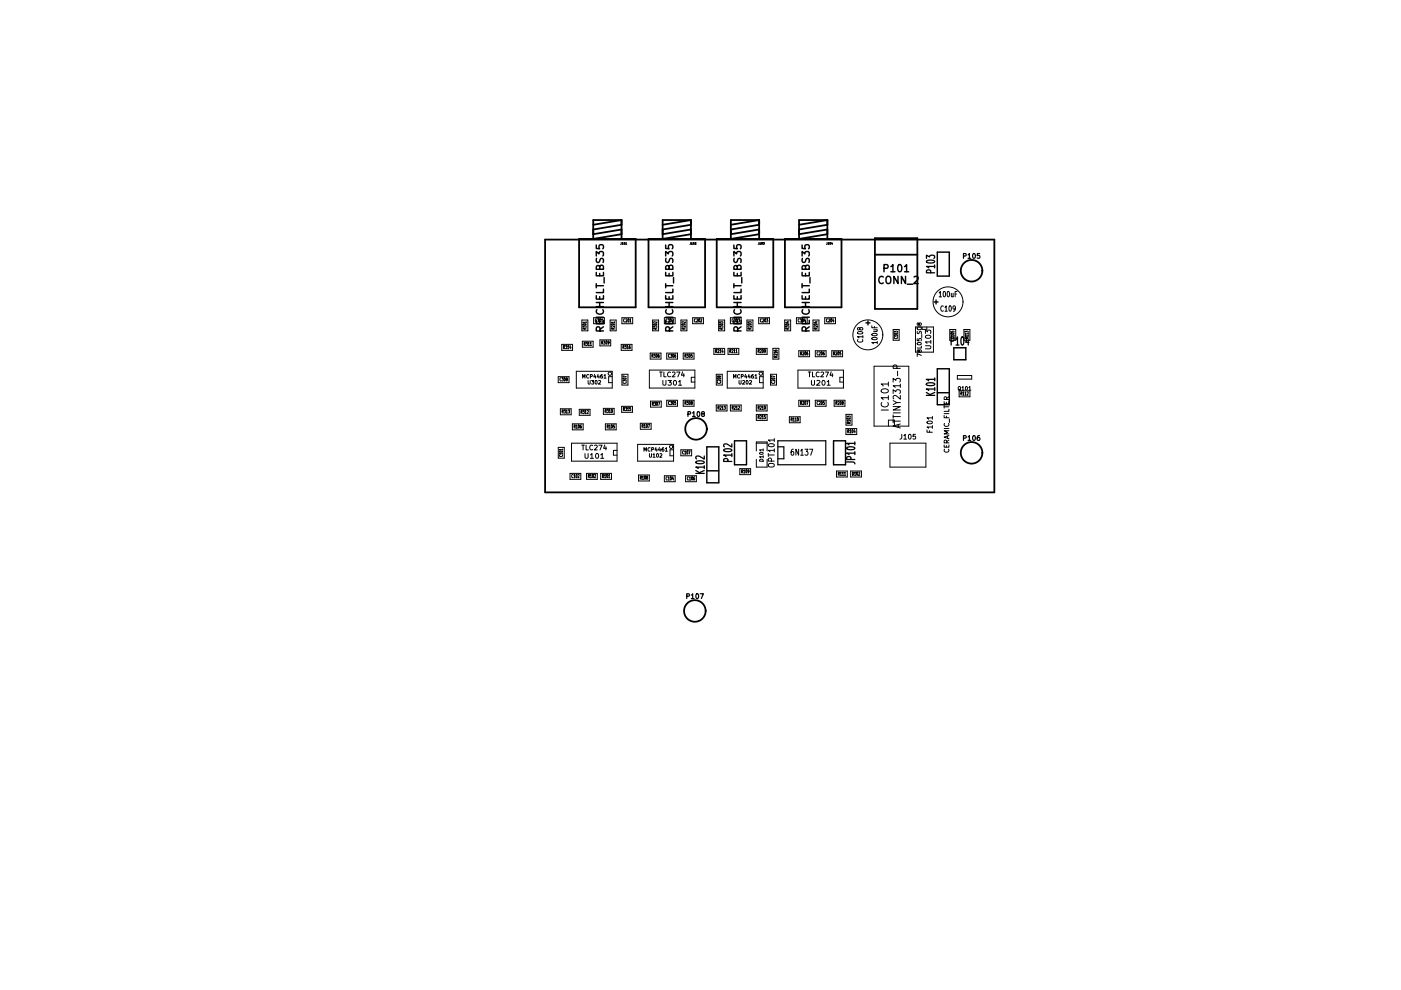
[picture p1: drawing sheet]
<svg xmlns="http://www.w3.org/2000/svg" width="297mm" height="210mm" viewBox="0 0 297 210" stroke-linecap="round" stroke-linejoin="round" font-family="sans-serif">
<g fill="none" stroke="#000" stroke-width=".38">
<path d="M115.6 50.8h95.2v53.6h-95.2zM122.8 50.7h12v14.5h-12zM131.8 46.7h-6v4l6-1M131.8 46.7v4M131.8 48.7l-6 1M131.8 47.7l-6 1M131.8 46.7l-6 1M137.5 50.7h12v14.5h-12zM146.5 46.7h-6v4l6-1M146.5 46.7v4M146.5 48.7l-6 1M146.5 47.7l-6 1"/>
<path d="M146.5 46.7l-6 1M152 50.7h12v14.5h-12zM161 46.7h-6v4l6-1M161 46.7v4M161 48.7l-6 1M161 47.7l-6 1M161 46.7l-6 1M166.4 50.7h12v14.5h-12zM175.4 46.7v4M175.4 46.7h-6v4l6-1M175.4 48.7l-6 1M175.4 47.7l-6 1"/>
<path d="M175.4 46.7l-6 1M185.5 54h9M185.5 50.5h9v15h-9z"/>
<circle cx="206" cy="57.4" r="2.29"/>
<circle cx="147.6" cy="90.9" r="2.29"/>
<circle cx="206" cy="96" r="2.29"/>
<circle cx="147.3" cy="129.5" r="2.29"/>
</g>
<g fill="none" stroke="#000" stroke-width=".21">
<path d="M131.7 51.4l-.1 .4M131.9 51.5l.1-.1v.4M131.9 51.8h.2M132.3 51.4l.2 .2-.1 .2zM132.6 51.5l.2-.1v.4M132.6 51.8h.3M146.4 51.4l-.1 .4M146.6 51.5l.1-.1v.4M146.6 51.8h.2M147 51.4l.2 .2-.1 .2zM147.4 51.5h.2l-.3 .3h.3M160.9 51.4l-.2 .4"/>
<path d="M161.1 51.5l.1-.1v.4M161.1 51.8h.2M161.5 51.4l.2 .2-.1 .2zM161.8 51.4h.3l-.2 .2 .1 .2h-.2M175.4 51.4l-.2 .4M175.5 51.5l.1-.1v.4M175.5 51.8h.3M176 51.4l.1 .2-.1 .2zM176.4 51.4l-.1 .3h.2M176.5 51.6v.2M118.4 79.9h2.2v1.2h-2.2zM119.1 73h2.3v1.3h-2.3z"/>
<path d="M119.5 73.6l.2-.1v-.3h-.2v.7M119.6 73.6l.1 .3M119.9 73.2h.3l-.2 .3 .2 .4h-.3M120.3 73.4l.2-.2v.7M120.3 73.9h.3M120.9 73.2l-.1 .5h.3M121 73.5v.4M122.2 78.7h7.6v3.6h-7.6zM123.4 67.9h1.2v2.2h-1.2zM123.5 72.3h2.3v1.3h-2.3zM123.6 69.4v-.3l.2 .1 .4-.1v.3M123.6 68.7l.4-.1 .3 .2-.5 .1z"/>
<path d="M123.8 72.9h.3l-.1-.3h-.2v.7M123.9 69.8v-.3l-.3 .1v.2h.7M124 72.9l.1 .4M124.3 72.6h.2l-.1 .2 .1 .4h-.2M124.3 68.3h-.7l.2 .2M124.3 69.5l-.4 .2M124.3 68.2v.3M124.7 72.8l.1-.2v.7M124.7 73.3h.3M124.8 79.5a.34 .34 0 0 0-.4 .3 .34 .34 0 0 0 .4 .3M125.1 72.8l.2-.2v.7M125.1 73.3h.3"/>
<path d="M125.2 79.8h.3l.1-.3-.4-.1v.8M125.9 67.4h2.2v1.2h-2.2zM126.1 79.4l-.2 .5h.5M126.3 79.7v.5M126.5 67.6a.31 .31 0 0 0-.3 .3 .31 .31 0 0 0 .3 .3M126.6 67.6h.3l-.1 .2 .1 .4h-.3M126.8 79.4l-.2 .5h.5M127 79.7v.5M127.2 67.6l.2 .2-.1 .5-.2-.3zM127.2 72.1h2.3v1.2h-2.3zM127.5 67.8l.2-.2v.7M127.5 68.3h.3"/>
<path d="M127.6 72.6h.2l-.1-.3h-.1v.7M127.7 72.6l.1 .4M127.7 79.4l-.3 .2-.1 .4 .2 .2 .2-.1v-.4l-.4 .1M128 72.3h.3l-.2 .2 .1 .4h-.2M128.1 79.6l.2-.2v.8M128.5 72.3l.2 .2-.1 .5-.2-.3zM129.1 72.6l-.1 .1-.1-.1 .1-.3h.1v.4l-.2 .3M129.4 67.9h1.2v2.2h-1.2zM129.6 68.7l.4-.1 .3 .2-.5 .1zM129.8 79.9h-.8v1.2h.8M129.9 69.8v-.3l-.3 .1v.2h.7M130.3 69.1v.3l-.5-.3-.2 .1v.1"/>
<path d="M130.3 68.3h-.7l.2 .2M130.3 69.5l-.4 .2M130.3 68.2v.3M131.7 73h2.3v1.3h-2.3zM131.9 67.4h2.2v1.2h-2.2zM131.9 79.4h1.2v2.2h-1.2zM132.1 73.6l.2-.1v-.3h-.2v.7M132.2 73.6l.1 .3M132.5 67.6a.31 .31 0 0 0-.3 .3 .31 .31 0 0 0 .3 .3M132.5 73.2h.3l-.2 .3 .2 .4h-.3M132.7 67.6h.1l.1 .2-.3 .5h.3M132.8 79.9l-.7-.2v.3"/>
<path d="M133 73.4l.1-.2v.7M133 73.9h.2M133.2 67.6l.2 .2-.1 .5-.2-.3zM133.5 67.8l.2-.2v.7M133.5 68.3h.3M133.6 73.2l-.2 .3v.4h.2v-.3l-.1-.1-.1 .1M137.7 78.5h9.6v3.8h-9.6zM137.9 74.9h2.2v1.2h-2.2zM138.2 75.4h.3l-.1-.3h-.2v.7M138.3 75.4l.2 .4M138.4 67.9h1.2v2.2h-1.2zM138.6 69.4v-.3l.2 .1 .4-.1v.3"/>
<path d="M138.6 68.7l.4-.1 .3 .2-.5 .1zM138.6 75.1h.3l-.1 .2 .1 .4h-.3M138.9 69.8v-.3l-.3 .1v.2h.7M139.2 75.1l.2 .2-.1 .5-.2-.3zM139.3 68.2v.3l-.5-.3-.2 .1v.2M139.3 69.5l-.4 .2M139.8 75.1l-.3 .3 .1 .3 .1 .1 .1-.4-.2-.1-.1 .2M139.8 78.9h.6M140.1 78.9v1M140.8 78.9v1h.4M140.9 67.4h2.2v1.2h-2.2zM141.4 74.9h2.2v1.2h-2.2z"/>
<path d="M141.5 67.6a.31 .31 0 0 0-.3 .3 .31 .31 0 0 0 .3 .3M141.6 67.6h.3l-.1 .2 .1 .4h-.3M142 75.1a.31 .31 0 0 0-.3 .3 .31 .31 0 0 0 .3 .3M142.1 75.1h.3l-.1 .2 .1 .4h-.3M142.2 79a.45 .45 0 0 0-.7 .4 .45 .45 0 0 0 .7 .4M142.2 67.6l.2 .2-.1 .5-.2-.3zM142.5 67.6h.2l.1 .2-.3 .5h.3M142.6 79l.3-.1 .2 .3-.6 .7h.6M142.7 75.1l.2 .2-.1 .5-.2-.3zM143.3 75.1l-.3 .3 .1 .3 .1 .1 .1-.4-.2-.1-.1 .2M143.5 78.9h.6l-.4 1M144.4 67.9h1.2v2.2h-1.2z"/>
<path d="M144.6 68.7l.4-.1 .3 .2-.5 .1zM144.7 78.8l-.2 .8h.6M144.9 74.9h2.2v1.2h-2.2zM145 69.8l-.1-.3-.3 .1v.2h.7M145 79.2v.7M145.2 75.4h.3l-.1-.3h-.2v.7M145.3 69.1v.3l-.5-.3-.2 .1v.1M145.3 68.2v.3l-.5-.3-.2 .1v.2M145.3 69.5l-.3 .2M145.3 75.4l.2 .4M145.6 75.1h.3l-.1 .2 .1 .4h-.3M146.2 75.1l.2 .2-.1 .5-.2-.3z"/>
<path d="M146.8 75.1h-.2l-.1 .3h.3v.3h-.3M146.9 67.4h2.2v1.2h-2.2zM147.3 80h-.7v1h.7M147.5 67.6a.31 .31 0 0 0-.3 .3 .31 .31 0 0 0 .3 .3M147.7 67.6h.1l.1 .2-.3 .5h.3M148.2 67.6l.2 .2-.1 .5-.2-.3zM148.5 67.6h.2l.1 .2-.3 .5h.3M151.4 73.9h2.2v1.2h-2.2zM151.7 74.4h.3l-.1-.3h-.2v.7M151.8 74.4l.2 .4M151.9 79.4h1.2v2.2h-1.2zM152.2 74.1h.1l.1 .2-.3 .5h.3"/>
<path d="M152.4 67.9h1.2v2.2h-1.2zM152.4 79.8h.4l-.1 .2-.4-.3-.2 .1 .1 .2 .2-.1M152.6 69.4v-.3l.2 .1 .4-.1v.3M152.6 68.5v-.3l.2 .2 .4-.2v.3M152.6 74.3l.1-.2v.7M152.6 74.8h.3M152.6 68.7l.4-.1 .3 .2-.5 .1zM152.9 69.8v-.3l-.3 .1v.2h.7M153.1 74l-.1 .5h.3M153.3 74.3v.5M153.3 69.5l-.4 .2M154.2 78.7h7.6v3.6h-7.6z"/>
<path d="M154.4 73.9h2.2v1.2h-2.2zM154.7 74.4h.3l-.1-.3h-.2v.7M154.8 74.4l.2 .4M154.9 67.4h2.2v1.2h-2.2zM155.2 74.1h.1l.1 .2-.3 .5h.3M155.5 67.6a.31 .31 0 0 0-.3 .3 .31 .31 0 0 0 .3 .3M155.6 74.3l.1-.2v.7M155.6 74.8h.3M155.6 67.6h.3l-.1 .2 .1 .4h-.3M156 74.3l.2-.2v.7M156 74.8h.3M156.2 67.6l.2 .2-.2 .5-.1-.3z"/>
<path d="M156.5 67.6h.3l-.2 .2 .2 .4h-.3M156.8 79.5a.34 .34 0 0 0-.4 .3 .34 .34 0 0 0 .4 .3M157.2 79.8h.3l.1-.3-.4-.1v.8M158.1 79.4l-.2 .5h.5M158.3 79.7v.5M158.4 67.9h1.2v2.2h-1.2zM158.6 68.5v-.3l.2 .2 .4-.2v.3M158.6 68.7l.4-.1 .3 .2-.5 .1zM158.8 79.4l-.2 .5h.5M158.9 69.8v-.3l-.3 .1v.2h.7M159 79.7v.5M159.3 69.1v.3l-.5-.3-.2 .1v.1"/>
<path d="M159.3 69.5l-.4 .2M159.7 79.4l-.3 .2-.1 .4 .2 .2 .2-.1v-.4l-.4 .1M160.1 79.6l.2-.2v.8M160.4 73.9h2.2v1.2h-2.2zM160.7 74.4h.3l-.1-.3h-.2v.7M160.8 74.4l.2 .4M160.9 67.4h2.2v1.2h-2.2zM161.2 74.1h.1l.1 .2-.3 .5h.3M161.5 67.6a.31 .31 0 0 0-.3 .3 .31 .31 0 0 0 .3 .3M161.7 67.6h.1l.1 .2-.3 .5h.3M161.7 74.1l.2 .2-.1 .5-.2-.3zM161.8 79.9h-.8v1.2h.8"/>
<path d="M162.2 67.6l.2 .2-.2 .5-.1-.3zM162.3 74.4l-.1 .1-.1-.1v-.3h.2v.4l-.2 .3M162.5 67.6h.3l-.2 .2 .2 .4h-.3M163.4 79.4h1.2v2.2h-1.2zM163.9 73.9h1.2v2.2h-1.2zM164.1 74.2l.3 .3 .3-.1 .1-.1-.4-.1-.1 .2 .2 .1M164.3 79.9l-.7-.2v.3M164.4 75.8v-.3l-.3 .1v.2h.7M164.8 75.1v.3l-.5-.3-.2 .1v.1M164.8 74.8h-.7l.2 .1M164.8 75.5l-.4 .2M164.8 74.6v.3"/>
<path d="M166.4 67.9h1.2v2.2h-1.2zM166.6 69.4v-.3l.2 .1 .4-.1v.3M166.6 68.7l.4-.1 .3 .2-.5 .1zM166.8 68.2h.5M166.9 69.8v-.3l-.3 .1v.2h.7M167.1 68.2v.3l-.6-.1M167.3 69.5l-.4 .2M168.9 67.4h2.2v1.2h-2.2zM169.2 78.5h9.6v3.8h-9.6zM169.4 74.4h2.2v1.2h-2.2zM169.5 67.6a.31 .31 0 0 0-.3 .3 .31 .31 0 0 0 .3 .3M169.6 67.6h.3l-.1 .2 .1 .4h-.3"/>
<path d="M169.7 74.9h.3l-.1-.3h-.2v.7M169.8 74.9l.2 .4M170.2 67.6l.2 .2-.1 .5-.2-.3zM170.2 74.6h.1l.1 .2-.3 .5h.3M170.6 67.5l-.1 .6h.3M170.7 74.6l.2 .2-.1 .5-.2-.3zM170.8 67.8v.5M171.3 74.6l-.3 .3 .1 .3 .1 .1 .1-.4-.2-.1-.1 .2M171.3 78.9h.6M171.6 78.9v1M172.3 78.9v1h.4M172.4 67.9h1.2v2.2h-1.2z"/>
<path d="M172.6 68.7l.4-.1 .3 .2-.5 .1zM172.8 68.2h.5M172.9 74.4h2.2v1.2h-2.2zM172.9 69.8v-.3l-.3 .1v.2h.7M173.1 68.2v.3l-.6-.1M173.3 69.1v.3l-.5-.3-.2 .1v.1M173.3 69.5l-.4 .2M173.5 74.6a.31 .31 0 0 0-.3 .3 .31 .31 0 0 0 .3 .3M173.7 79a.45 .45 0 0 0-.7 .4 .45 .45 0 0 0 .7 .4M173.7 74.6h.1l.1 .2-.3 .5h.3M174.1 79l.3-.1 .2 .3-.6 .7h.6M174.2 74.6l.2 .2-.1 .5-.2-.3z"/>
<path d="M174.8 74.6l-.3 .3 .1 .3 .1 .1 .1-.4-.2-.1-.1 .2M174.9 67.4h2.2v1.2h-2.2zM175 78.9h.6l-.4 1M175.5 67.6a.31 .31 0 0 0-.3 .3 .31 .31 0 0 0 .3 .3M175.7 67.6h.1l.1 .2-.3 .5h.3M176.2 67.6l.2 .2-.1 .5-.2-.3zM176.2 78.8l-.2 .8h.6M176.4 74.4h2.2v1.2h-2.2zM176.5 79.2v.7M176.6 67.5l-.1 .6h.3M176.7 74.9h.3l-.1-.3h-.2v.7M176.8 67.8v.5"/>
<path d="M176.8 74.9l.2 .4M177.2 74.6h.1l.1 .2-.3 .5h.3M177.7 74.6l.2 .2-.1 .5-.2-.3zM178.3 74.6h-.2l-.1 .3h.3v.3h-.3M178.8 80h-.7v1h.7M181.9 70.4a.77 .77 0 0 1 1 .2 .74 .74 0 0 1-1.1-.1zM181.9 72a.56 .56 0 0 0 .4 .6 .56 .56 0 0 0 .6-.4l-.1-.2M182.3 69.6l.2-.1h.3l.1 .4a.43 .43 0 0 1-.5 0 .43 .43 0 0 1-.2-.4h-.3l-.1 .3 .2 .2 .3-.2M182.9 71.4h-1.1l.3 .3M182.9 71.1v.6M184.8 69.1v.4h1.2M184.9 71.7a.77 .77 0 0 1 1.1 .1 .74 .74 0 0 1-1.2-.1z"/>
<path d="M184.9 70.8a.77 .77 0 0 1 1.1 .2 .74 .74 0 0 1-1.2-.1zM185.2 69.9h.8M185.3 77.7h7.4v12.7h-7.4zM185.4 69.2v.3M185.9 69.9v.4h-.7M186 72.6h-1.2l.4 .3M186 72.4v.5M189.4 69.9h1.2v2.2h-1.2zM189.6 70.5v-.3l.2 .2 .4-.2v.3M189.6 70.7l.4-.1 .3 .2-.5 .1zM189.6 71.5a.31 .31 0 0 0 .3 .3 .31 .31 0 0 0 .3-.3M190.2 78.1l-.1-.6-.2-.1-.5 .1v.6h1.5"/>
<path d="M190.3 71.2h-.7l.2 .1M190.3 71.1v.2M190.3 78.7v1M194.1 69.3h3.8v5.4h-3.8zM194.5 71.8v.4l.4 .1-.1-.4 .5-.1v.5M194.5 72.7a.43 .43 0 0 1 .5-.2 .43 .43 0 0 1 .3 .5 .43 .43 0 0 1-.5 .2 .43 .43 0 0 1-.3-.5zM194.5 70.2v.5a.37 .37 0 0 0 .5-.4h.3v.4M194.5 69.4h.7l.1 .3-.3 .2h-.4zM194.8 74.3l.2-.1h.3v.4a.36 .36 0 0 1-.4 0 .36 .36 0 0 1-.1-.4l-.3 .1v.2l.1 .2 .2-.2M194.8 68.6l.2-.1h.3v.4a.36 .36 0 0 1-.4 0 .36 .36 0 0 1-.1-.4h-.3v.3l.1 .2 .2-.2M195.3 75.4l-.8-.4v.6M195.3 73.4v.4h-.8"/>
<path d="M195.4 70.9v.7M195.5 69.3v.5h1v-.5M196.2 73.3h.9l.3 .2-.3 .5h-.9M196.2 70.7v-.7l.4 .4 .2-.4h.4l.2 .2-.2 .5M196.3 71.2a.56 .56 0 0 1 .6-.2 .56 .56 0 0 1 .4 .6 .56 .56 0 0 1-.6 .2 .56 .56 0 0 1-.4-.6zM197.4 72.5h-1.2l.3 .3M197.4 72.2v.6M199.1 62.1l.3-.3v1.1M199.1 62.9h.5M200 65v-.1a.56 .56 0 0 0-.6 .5 .56 .56 0 0 0 .4 .6l.2-.1M200.1 61.9l.1-.1a.68 .68 0 0 1 0 1.1 .91 .91 0 0 1-.1-1zM200.3 65.2l.3-.4v1.2"/>
<path d="M200.3 66h.6M200.9 61.9l.1-.1a.68 .68 0 0 1 0 1.1 .91 .91 0 0 1-.1-1zM201.3 64.9l.1-.1a.68 .68 0 0 1 0 1.2 .91 .91 0 0 1-.1-1.1zM201.4 69.9h1.2v2.2h-1.2zM201.6 70.2v.2l.3 .1v-.3h.3v.3M201.6 70.7l.4-.1 .3 .2-.5 .1zM201.6 71.5a.31 .31 0 0 0 .3 .3 .31 .31 0 0 0 .3-.3M201.7 62.2v.7l.4-.1M202.1 62.2v.7M202.3 71.2h-.7l.2 .1M202.3 71.1v.2M202.5 62.3h.3"/>
<path d="M202.5 65.3l-.1 .3-.3-.1v-.6l.3-.1 .1 .3v.6l-.4 .3M202.9 61.8h-.4v1.1M203 79.6h3v.8h-3zM204.4 69.9h1.2v2.2h-1.2zM204.6 70.5v-.3l.2 .2 .4-.2v.3M205 71.8l-.1-.3-.3 .1v.2h.7M205.3 71.2h-.7l.2 .1M205.3 70.8h-.7l.2 .1M205.3 71.5l-.3 .2M205.3 70.6v.3M205.3 71.1v.2M118.4 94.9h1.2v2.2h-1.2z"/>
<path d="M118.6 95.7l.4-.1 .3 .2-.5 .1zM118.6 96.5a.31 .31 0 0 0 .3 .3 .31 .31 0 0 0 .3-.3M118.8 86.7h2.3v1.2h-2.3zM119 80.1a.31 .31 0 0 0-.3 .3 .31 .31 0 0 0 .3 .3M119.1 80.1h.3l-.1 .2 .1 .4h-.3M119.2 87.3l.2-.1v-.3h-.2v.7M119.3 96.2h-.7l.2 .1M119.3 95.3h-.7l.2 .2M119.3 95.2v.3M119.3 96.1v.2M119.3 87.3l.1 .3M119.6 86.9h.3l-.2 .3 .2 .3h-.3"/>
<path d="M119.7 80.1l.2 .2-.1 .5-.2-.3zM120.1 87.1l.1-.2v.7M120.1 87.6h.2M120.1 80.4l-.1-.2 .2-.1 .1 .2-.3 .2 .1 .3 .2-.2-.1-.2M120.5 86.9h.2l-.1 .3 .1 .3h-.2M121.2 94h9.6v3.8h-9.6zM121.4 89.9h2.2v1.2h-2.2zM121.7 90.4h.3l-.1-.3h-.2v.7M121.8 90.4l.2 .4M122.2 90.3l.1-.2v.7M122.2 90.8h.2M122.7 90.1l.2 .2-.1 .5-.2-.3z"/>
<path d="M122.8 86.8h2.3v1.3h-2.3zM123.2 87.4l.2-.1v-.3h-.2v.7M123.3 90.1l-.3 .3 .1 .3 .1 .1 .1-.4-.2-.1-.1 .2M123.3 87.4l.2 .3M123.3 94.4h.6M123.5 80.2v-.8l.3 .6 .2-.6v.8M123.6 87h.3l-.2 .3 .2 .3h-.3M123.6 94.4v1M124 96.2v.8l.3 .2 .4-.2v-.8M124.1 87.2l.1-.2v.7M124.1 87.7h.2M124.3 94.4v1h.4"/>
<path d="M124.5 87.1l.2-.1 .1 .2-.3 .5h.3M124.7 80.7v.6l.1 .1 .3-.1v-.6M125.2 96.4l.3-.2v1M125.2 97.2h.6M125.4 80.7h.5l-.3 .3h.3v.4h-.5M125.7 94.5a.45 .45 0 0 0-.7 .4 .45 .45 0 0 0 .7 .4M126 94.5l.4-.1 .2 .3-.6 .7h.6M126.3 80.8l.1-.1a.35 .35 0 0 1 .2 .4 .35 .35 0 0 1-.3 .3zM126.4 96.3l.1-.1a.49 .49 0 0 1 .4 .5 .49 .49 0 0 1-.5 .4l-.1-.3zM126.9 80.8l.3-.1 .1 .2-.4 .5h.4M127 94.4h.6l-.4 1M127.4 96.4l.3-.2v1"/>
<path d="M127.4 97.2h.6M127.9 86.6h2.3v1.2h-2.3zM128.1 80.2h.4M128.2 94.3l-.2 .8h.6M128.3 87.2l.2-.1v-.3h-.2v.7M128.4 89.9h2.2v1.2h-2.2zM128.4 87.2l.2 .3M128.5 94.7v.7M128.7 86.8h.3l-.2 .3 .2 .3h-.3M128.7 90.4h.3l-.1-.3h-.2v.7M128.8 90.4l.2 .4M129.2 87l.1-.2v.7"/>
<path d="M129.2 90.3l.1-.2v.7M129.2 87.5h.2M129.2 90.8h.2M129.7 86.8l.2 .3-.1 .4-.2-.3zM129.7 90.1l.2 .2-.1 .5-.2-.3zM130.3 90.1h-.2l-.1 .3h.3v.3h-.3M130.8 95.5h-.7v1h.7M131.8 86.2h2.3v1.2h-2.3zM132.1 80.9v-.3l.2 .1 .4-.1v.3M132.1 80.2l.4-.1 .3 .2-.5 .1zM132.1 81a.31 .31 0 0 0 .3 .3 .31 .31 0 0 0 .3-.3M132.2 86.7h.2l-.1-.3h-.1v.7"/>
<path d="M132.3 86.7l.1 .4M132.6 86.4h.3l-.2 .2 .2 .4h-.3M133 86.6l.2-.2v.7M133 87.1h.3M133.7 86.4h-.2v.3h.2v.3h-.2M135.2 94.2h7.6v3.6h-7.6zM135.8 89.7h2.2v1.3h-2.2zM136.1 90.3h.3l-.1-.3h-.2v.7M136.2 90.3l.2 .4M136.5 95.7v-.8l.3 .6 .2-.6v.8M136.6 90.2l.1-.2v.7M136.6 90.7h.2"/>
<path d="M137.1 90l.2 .2-.1 .5-.2-.3zM137.4 90h.3l-.2 .7M137.7 96.2v.6l.1 .1 .3-.1v-.6M137.8 95a.34 .34 0 0 0-.4 .3 .34 .34 0 0 0 .4 .3M137.9 85h2.3v1.3h-2.3zM138.2 95.3h.3l.1-.3-.4-.1v.8M138.3 85.6h.2v-.3h-.2v.7M138.4 85.6l.2 .4M138.5 96.4l.2-.2v.7M138.5 96.9h.4M138.7 85.3h.3l-.2 .2 .2 .4h-.3M139.1 94.9l-.2 .5h.5"/>
<path d="M139.2 85.3l.2 .2-.1 .5-.1-.3zM139.3 96.3l.1-.1a.35 .35 0 0 1 .2 .4 .35 .35 0 0 1-.3 .3zM139.3 95.2v.5M139.6 85.3h.3l-.2 .7M139.8 94.9l-.2 .5h.5M139.9 96.3l.3-.1 .1 .2-.4 .5h.4M140 95.2v.5M140.5 80.7v.8l.3 .2 .4-.2v-.8M140.7 94.9l-.3 .2-.1 .4 .2 .2 .2-.1v-.4l-.4 .1M141.1 95.1l.2-.2v.8M141.1 95.7h.4M141.4 84.9h2.2v1.2h-2.2z"/>
<path d="M141.6 80.7h.7l-.3 .3 .3 .1v.5h-.7M142 85.1a.31 .31 0 0 0-.3 .3 .31 .31 0 0 0 .3 .3M142.1 85.1h.3l-.1 .2 .1 .4h-.3M142.7 85.1l.2 .2-.1 .5-.2-.3zM142.8 95.4h-.8v1.2h.8M142.9 80.8l.1-.1a.49 .49 0 0 1 .4 .5 .49 .49 0 0 1-.5 .4l-.1-.3zM143.3 85.1h-.2l-.1 .3h.3v.3h-.3M143.9 80.9l.3-.2v1M143.9 81.7h.6M144.4 95.4h2.2v1.2h-2.2zM144.9 84.9h2.2v1.2h-2.2zM145 95.6a.31 .31 0 0 0-.3 .3 .31 .31 0 0 0 .3 .3"/>
<path d="M145.2 95.8l.1-.2v.7M145.2 96.3h.2M145.2 85.4h.3l-.1-.3h-.2v.7M145.3 85.4l.2 .4M145.6 85.1h.3l-.1 .2 .1 .4h-.3M145.7 95.6l.2 .2-.1 .5-.2-.3zM146 95.6h.3l-.2 .7M146.2 85.1l.2 .2-.1 .5-.2-.3zM146.6 85.4l-.1-.2 .2-.1 .1 .2-.3 .2 .1 .3 .2-.1-.1-.3M151.9 85.9h2.2v1.2h-2.2zM152.1 80.2l.4-.1 .3 .2-.5 .1zM152.1 81a.31 .31 0 0 0 .3 .3 .31 .31 0 0 0 .3-.3"/>
<path d="M152.2 86.5l.3-.1-.1-.3h-.2v.7M152.3 86.5l.2 .3M152.7 86.1h.1l.1 .2-.3 .5h.3M152.8 80.6v.3l-.5-.3-.2 .1v.1M153.1 86.3l.1-.2v.7M153.1 86.8h.3M153.5 86.1h.3l-.2 .2 .2 .4h-.3M154.9 85.9h2.2v1.2h-2.2zM155.2 86.5l.3-.1-.1-.3h-.2v.7M155.3 86.5l.2 .3M155.5 80.2v-.8l.3 .6 .2-.6v.8M155.7 86.1h.1l.1 .2-.3 .5h.3"/>
<path d="M156.1 86.3l.1-.2v.7M156.1 86.8h.3M156.5 86.1h.2l.1 .2-.3 .5h.3M156.7 80.7v.6l.1 .1 .3-.1v-.6M156.9 99.4h2.2v1.2h-2.2zM157.2 99.9h.3l-.1-.3h-.2v.7M157.3 99.9l.2 .4M157.5 80.8l.2-.1 .2 .2-.5 .5h.5M157.7 99.8l.1-.2v.7M158.2 99.6l.2 .2-.1 .5-.2-.3zM158.3 80.8l.1-.1a.35 .35 0 0 1 .2 .4 .35 .35 0 0 1-.3 .3zM158.8 99.9l-.1 .1-.1-.1v-.3h.2v.4l-.2 .3"/>
<path d="M158.9 80.8l.3-.1 .1 .2-.4 .5h.4M160.1 80.2h.4M160.4 94h2.2M160.4 85.9h2.2v1.2h-2.2zM160.4 87.9h2.2v1.2h-2.2zM160.4 95.6v-1.9h2.2v1.9M160.4 97.4v1.6h2.2v-1.6M160.7 86.5l.3-.1-.1-.3h-.2v.7M160.7 88.5l.3-.1-.1-.3h-.2v.7M160.8 86.5l.2 .3M160.8 88.5l.2 .3M161.1 96a.37 .37 0 0 1 .4-.1 .37 .37 0 0 1 .3 .3l-.1 .1a.37 .37 0 0 1-.4 .1 .37 .37 0 0 1-.2-.4z"/>
<path d="M161.2 97.4a.4 .4 0 0 1 .4 0 .4 .4 0 0 1 .2 .4h-.8zM161.2 86.1h.1l.1 .2-.3 .5h.3M161.2 88.1h.1l.1 .2-.3 .5h.3M161.6 86.3l.1-.2v.7M161.6 88.3l.1-.2v.7M161.6 86.8h.3M161.6 88.8h.3M161.8 96.8h-.8l.3 .3M161.8 95.4h-.8l.3 .2M161.8 95.2v.4M161.8 96.6v.5M162.1 86.1l.2 .2-.1 .5-.2-.3z"/>
<path d="M162.3 88.1h-.2l-.1 .3h.3v.3h-.3M162.9 96.1v.7M162.9 96.5h1.3M163 98.4l.3-.1h.7l.2 .4-.5 .3h-.6l-.2-.3zM163 94.2a.79 .79 0 0 1 1.2 .2 .76 .76 0 0 1-1.3-.1zM163.6 97.8l-.2-.6h-.4l-.1 .6h1.3M163.6 80.2l.4-.1 .3 .2-.5 .1zM163.6 81a.31 .31 0 0 0 .3 .3 .31 .31 0 0 0 .3-.3M164.2 95.5h-1.3l.4 .3M164.2 93.3h-1.3l.4 .3M164.2 93v.6M164.2 95.2v.6"/>
<path d="M164.3 80.6v.3l-.5-.3-.2 .1v.1M167.4 88.4h2.2v1.2h-2.2zM167.7 88.9h.3l-.1-.3h-.2v.7M167.8 88.9l.2 .4M168.2 88.8l.1-.2v.7M168.2 89.3h.2M168.2 95.2l-.3 .1-.2 .5 .1 .6 .4 .1v-.7l-.3-.1-.2 .3M168.6 88.8l.1-.2v.7M168.6 89.3h.3M169.1 88.6l.2 .2-.1 .5-.2-.3zM169.3 95.2v1.3l-.6-1.3v1.3M169.4 84.9h2.2v1.2h-2.2z"/>
<path d="M169.7 85.4h.3l-.1-.3h-.2v.7M169.8 95.6l.2-.4v1.3M169.8 96.5h.5M169.8 85.4l.2 .4M170.2 85.1h.1l.1 .2-.3 .5h.3M170.7 85.1l.2 .2-.1 .5-.2-.3zM170.7 95.2h.6l-.3 .5 .3 .1v.6l-.2 .1-.4-.1M171 85.1h.3l-.2 .7M171.6 95.2h.7l-.4 1.3M172 80.7v.8l.3 .2 .4-.2v-.8M172.9 84.9h2.2v1.2h-2.2zM173.2 80.8l.4-.1 .2 .2-.7 .8h.7"/>
<path d="M173.5 85.1a.31 .31 0 0 0-.3 .3 .31 .31 0 0 0 .3 .3M173.7 85.1h.1l.1 .2-.3 .5h.3M174.2 85.1l.2 .2-.1 .5-.2-.3zM174.4 80.8l.1-.1a.49 .49 0 0 1 .4 .5 .49 .49 0 0 1-.5 .4l-.1-.3zM174.8 85.1h-.2l-.1 .3h.3v.3h-.3M175.4 80.9l.3-.2v1M175.4 81.7h.6M176.9 84.9h2.2v1.2h-2.2zM177.2 85.4h.3l-.1-.3h-.2v.7M177.3 85.4l.2 .4M177.4 99.9h2.2v1.2h-2.2zM177.7 85.1h.1l.1 .2-.3 .5h.3"/>
<path d="M178.2 85.1l.2 .2-.1 .5-.2-.3zM178.6 85.4l-.1-.2 .2-.1 .1 .2-.3 .2 .1 .3 .2-.1-.1-.3M179.4 90.9h2.2v1.2h-2.2zM179.4 87.9h1.2v2.2h-1.2zM179.6 88.5v-.3l.2 .2 .4-.2v.3M179.6 88.7l.4-.1 .3 .2-.5 .1zM179.7 91.5l.3-.1-.1-.3h-.2v.7M179.8 91.5l.2 .3M179.9 89.8v-.3l-.3 .1v.2h.7M180.2 91.3l.1-.2v.7M180.2 91.8h.2M180.3 89.2h-.7l.2 .1"/>
<path d="M180.3 89.5l-.4 .2M180.3 89.1v.2M180.4 99.9h2.2v1.2h-2.2zM180.7 91.1l.2 .2-.1 .5-.2-.3zM181.1 91l-.1 .6h.3M181.3 91.3v.5M186.8 86.9h1.5M186.9 82.7a.9 .9 0 0 1 1.4 .2 .86 .86 0 0 1-1.5-.1zM187 85.3a.72 .72 0 0 0 .5 1 .72 .72 0 0 0 .8-.7l-.1-.3M188.3 84.3h-1.5l.5 .5M188.3 81.4h-1.5l.5 .5M188.3 81v.9"/>
<path d="M188.3 83.9v.9M188.4 90.4v-1.3h1.2v1.3M188.7 94h7.6v5h-7.6zM189.4 86.2h1.5l-1.5 .7h1.5M189.4 84.9l.8 .5-.8 .4M189.4 83.4v-.8l.5 .5 .2-.4h.6l.2 .2-.2 .5M189.4 81v-.8l.5 .4 .2-.3h.6l.2 .2-.2 .5M189.4 88v.7M189.4 88.9v.8M189.4 89.3h1.5M189.4 88.3h1.5M189.4 87.5h1.5"/>
<path d="M190.2 85.4h.7M190.4 90v.6M190.9 89.9l-1.5 .4 1.5 .4M190.9 83.8v.8l-1.1-.8-.4 .3 .1 .5M190.9 81.8h-1.5l.4 .4M190.9 81.4v.8M191.2 92.1l-.1 .9-.3 .1M191.6 92.4l.3-.3v1M191.6 93.1h.6M192.7 92.1h.1a.49 .49 0 0 1 .4 .5 .49 .49 0 0 1-.5 .5l-.1-.4zM194.1 92.1h-.5v.5l.4-.1 .1 .5h-.5M196.5 91.2v.4h1.2"/>
<path d="M196.6 89.4a.56 .56 0 0 1 .6-.2 .56 .56 0 0 1 .4 .5 .72 .72 0 0 1-1.1-.2zM197.1 91.3v.3M197.7 90.5h-1.2l.4 .3M197.7 88.6h-1.2l.4 .3M197.7 88.3v.6M197.7 90.2v.6M200.2 94.3v.5h1v-.5M200.2 88.1v.5h1M200.2 85.1v.5h1v-.5M200.2 90.8h1M200.2 87.7h1M200.2 86v.5"/>
<path d="M200.2 86.3h1M200.3 95.2a.45 .45 0 0 0 .4 .7 .45 .45 0 0 0 .4-.7M200.3 89.8a.45 .45 0 0 0 .4 .6 .45 .45 0 0 0 .4-.6M200.7 85.3v.3M200.7 88.2v.4M200.7 94.5v.3M200.7 93.9v-.5h-.4l-.1 .5h1M200.7 84.7v-.5h-.4l-.1 .5h1M200.9 92.4v.5M201.2 92.3l-1 .4 1 .3M201.2 91.3h-1l.7 .4-.7 .3h1M201.2 86.7v.5h-1"/>
<path d="M201.2 93.3l-.5 .4M201.2 84.1l-.5 .4M201.3 88.8v.8M203.3 82.5l.4 .3M203.4 82.9h2.2v1.2h-2.2zM203.7 83.4h.3l-.1-.3h-.2v.7M203.8 83.4l.2 .4M204 82.2l.2-.2v.7M204 82.7h.4M204.2 83.3l.1-.2v.7M204.2 83.8h.2M204.6 83.3l.1-.2v.7"/>
<path d="M204.6 83.8h.3M204.8 82h.1a.35 .35 0 0 1 .2 .4 .35 .35 0 0 1-.3 .2zM205 83.1h.2l.1 .2-.3 .5h.3M205.4 82.2l.2-.2v.7M205.4 82.7h.4M120.9 100.4h2.2v1.2h-2.2zM121.5 100.6a.31 .31 0 0 0-.3 .3 .31 .31 0 0 0 .3 .3M121.7 100.8l.1-.2v.7M121.7 101.3h.2M122.2 100.6l.2 .2-.1 .5-.2-.3zM122.5 100.6h.2l.1 .2-.3 .5h.3M124.4 100.4h2.2v1.2h-2.2z"/>
<path d="M124.7 100.9h.3l-.1-.3h-.2v.7M124.8 100.9l.2 .4M125.2 100.8l.1-.2v.7M125.2 101.3h.2M125.7 100.6l.2 .2-.1 .5-.2-.3zM126 100.6h.2l.1 .2-.3 .5h.3M127.4 100.4h2.2v1.2h-2.2zM127.7 100.9h.3l-.1-.3h-.2v.7M127.8 100.9l.2 .4M128.2 100.8l.1-.2v.7M128.2 101.3h.2M128.7 100.6l.2 .2-.1 .5-.2-.3z"/>
<path d="M129 100.8l.2-.2v.7M129 101.3h.3M135.4 100.7h2.3v1.3h-2.3zM135.8 101.3l.2-.1-.1-.3h-.1v.7M135.9 101.3l.1 .3M136.2 101.1l.1-.2v.7M136.2 101.6h.3M136.7 101l.2 .2-.1 .4-.2-.2zM137.1 101.2v-.1l.1-.2 .1 .3-.2 .2v.2l.2-.1-.1-.3M140.9 100.9h2.2v1.2h-2.2zM141.5 101.1a.31 .31 0 0 0-.3 .3 .31 .31 0 0 0 .3 .3M141.7 101.3l.1-.2v.7"/>
<path d="M141.7 101.8h.2M142.2 101.1l.2 .2-.1 .5-.2-.3zM142.6 101l-.1 .6h.3M142.8 101.3v.5M145.4 100.9h2.2v1.2h-2.2zM146 101.1a.31 .31 0 0 0-.3 .3 .31 .31 0 0 0 .3 .3M146.2 101.3l.1-.2v.7M146.2 101.8h.2M146.7 101.1l.2 .2-.1 .5-.2-.3zM147.3 101.1l-.3 .3 .1 .3 .1 .1 .1-.4-.2-.1-.1 .2M157.7 100.3h.2M177.7 100.4h.3l-.1-.3h-.2v.7"/>
<path d="M177.8 100.4l.2 .4M178.2 100.3l.1-.2v.7M178.2 100.8h.2M178.6 100.3l.1-.2v.7M178.6 100.8h.3M179 100.3l.2-.2v.7M179 100.8h.3M180.7 100.1a.37 .37 0 0 1 .3 .3 .37 .37 0 0 1-.3 .4zM181.2 100.3l.1-.2v.7M181.2 100.8h.2M181.7 100.1l.2 .2-.1 .5-.2-.3zM182 100.1h.2l.1 .2-.3 .5h.3"/>
<circle cx="129.3" cy="79.2" r=".36"/>
<circle cx="161.3" cy="79.2" r=".36"/>
<circle cx="184" cy="71" r="3.2"/>
<circle cx="201" cy="64" r="3.2"/>
<circle cx="142.3" cy="94.7" r=".36"/>
<circle cx="203.4" cy="82.4" r=".37"/>
</g>
<g fill="none" stroke="#000" stroke-width=".3">
<path d="M126.4 57.8v.7h1.5v-.7M126.4 54.3v-1l.6 .5 .1-.4h.7l.1 .2-.1 .7M126.4 51.9v.8h.7l-.1-.2 .1-.5 .2-.1h.5l.1 .3-.1 .5M126.5 54.8l-.1 .6 .3 .2 .4-.1 .3-.7h.4l.1 .3v.5M127.1 56.6l.3-.4 .4 .1 .1 .2v.6h-1.5l.2-.7 .3-.1 .2 .1v.7M127.1 58v.5M128.1 58.8v1.2M141.1 57.8v.7h1.6v-.7M141.1 54.3v-1l.6 .5 .2-.4h.6l.2 .2-.2 .7M141.1 51.9v.8h.8l-.2-.2 .1-.5 .2-.1h.5l.2 .3-.2 .5M141.2 54.8l-.1 .6 .3 .2 .4-.1 .3-.7h.4l.2 .3-.1 .5M141.9 56.6l.3-.4 .3 .1 .2 .2v.6h-1.6l.2-.7 .3-.1 .2 .1 .1 .7"/>
<path d="M141.9 58v.5M142.8 58.8v1.2M155.6 57.8v.7h1.5v-.7M155.6 54.3v-1l.6 .5 .1-.4h.7l.1 .2-.1 .7M155.6 51.9v.8h.7l-.1-.2 .1-.5 .2-.1h.5l.1 .3-.1 .5M155.7 54.8l-.1 .6 .3 .2 .4-.1 .2-.7h.5l.1 .3-.1 .5M156.3 56.6l.3-.4 .4 .1 .1 .2v.6h-1.5l.1-.7 .3-.1 .3 .1v.7M156.3 58v.5M157.3 58.8v1.2M170.1 57.8v.7h1.5v-.7M170.1 54.3v-1l.5 .5 .2-.4h.6l.2 .2-.2 .7M170.1 51.9v.8h.7l-.2-.2 .1-.5 .2-.1h.5l.2 .3-.2 .5"/>
<path d="M170.1 54.8v.6l.3 .2 .3-.1 .3-.7h.4l.2 .3-.1 .5M170.8 56.6l.3-.4 .3 .1 .2 .2v.6h-1.5l.1-.7 .3-.1 .2 .1 .1 .7M170.8 58v.5M171.7 58.8v1.2M187.3 58.7a.72 .72 0 0 0-1 .5 .72 .72 0 0 0 .7 .9l.3-.1M187.4 56.9l.8-.1 .1-.2-.1-.4-.8-.1v1.5M188.1 58.7l.1-.1a.51 .51 0 0 1 .7 .5v.5a.51 .51 0 0 1-.5 .5 .51 .51 0 0 1-.5-.5v-.5zM188.9 56.5l.4-.4v1.5M188.9 57.6h.8M190.4 58.6v1.5l-.9-1.5v1.5M190.5 56.2l.2-.1a.81 .81 0 0 1 .5 .8 .81 .81 0 0 1-.5 .7 1.01 1.01 0 0 1-.2-1.4zM191.8 56.5l.4-.4v1.5"/>
<path d="M191.8 57.6h.8M192 58.6v1.5l-.9-1.5v1.5M193.8 58.7l.6-.1 .3 .4-1 1.1h1M198.7 53.5h2.6v5h-2.6zM126.4 67.9v.7h1.5v-.7M126.4 62.7v.7h1.5v-.7M126.4 67.3h1.5M126.4 65h1.5M126.4 64.1h1.5M126.4 60.6h1.5M126.4 60.1v.9M126.6 65.7a.72 .72 0 0 0 .5 1 .72 .72 0 0 0 .8-.7l-.1-.3"/>
<path d="M127.1 62.9v.5M127.1 64.1v.9M127.1 68.1v.5M127.2 70.2l-.1-.8-.2-.1-.3 .1-.2 .8h1.5M127.9 61.3v.7h-1.5M127.9 69.3l-.7 .5M141.1 67.9v.7h1.6v-.7M141.1 62.7v.7h1.6v-.7M141.1 67.3h1.6M141.1 65h1.6M141.1 64.1h1.6M141.1 60.6h1.6"/>
<path d="M141.1 60.1v.9M141.3 65.7a.72 .72 0 0 0 .5 1 .72 .72 0 0 0 .9-.7l-.2-.3M141.9 62.9v.5M141.9 64.1v.9M141.9 68.1v.5M141.9 70.2v-.8l-.3-.1-.3 .1-.2 .8h1.6M142.7 61.3v.7h-1.6M142.7 69.3l-.8 .5M155.6 67.9v.7h1.5v-.7M155.6 62.7v.7h1.5v-.7M155.6 67.3h1.5M155.6 65h1.5"/>
<path d="M155.6 64.1h1.5M155.6 60.6h1.5M155.6 60.1v.9M155.7 65.7a.72 .72 0 0 0 .6 1 .72 .72 0 0 0 .8-.7l-.1-.3M156.3 62.9v.5M156.3 64.1v.9M156.3 68.1v.5M156.4 70.2l-.1-.8-.2-.1-.4 .1-.1 .8h1.5M157.1 61.3v.7h-1.5M157.1 69.3l-.7 .5M170.1 67.9v.7h1.5v-.7M170.1 62.7v.7h1.5v-.7"/>
<path d="M170.1 67.3h1.5M170.1 65h1.5M170.1 64.1h1.5M170.1 60.1v.9M170.1 60.6h1.5M170.2 65.7a.72 .72 0 0 0 .5 1 .72 .72 0 0 0 .9-.7l-.2-.3M170.8 62.9v.5M170.8 64.1v.9M170.8 68.1v.5M170.9 70.2l-.1-.8-.2-.1-.4 .1-.1 .8h1.5M171.6 61.3v.7h-1.5M171.6 69.3l-.7 .5"/>
<path d="M192.4 60.3h1.1M198.7 78.2h2.6v7.6h-2.6zM202.2 73.7v2.6M204.8 73.7v2.6M149.9 94.7h2.5v7.7h-2.5zM149.9 99.8h2.5M155.7 93.5h2.6v5h-2.6zM176.7 93.5h2.6v5h-2.6zM198.7 83.3h2.6"/>
</g>
<g fill="none" stroke="#000" stroke-width=".25">
<path d="M204.3 54.3l.5-.1v-.4h-.5v1M205.2 54l.3-.2v1M205.2 54.8h.6M206.3 53.8h.2a.49 .49 0 0 1 .3 .5 .49 .49 0 0 1-.4 .4l-.2-.3zM207.7 53.8h-.5v.4h.5v.5h-.5M145.9 87.8h.4l.1-.4-.5-.1v1M146.8 87.6l.3-.3v1M146.8 88.3h.6M147.9 87.4l.1-.1a.49 .49 0 0 1 .4 .5 .49 .49 0 0 1-.5 .4l-.1-.3zM149 87.7l-.2-.3 .4-.1 .1 .3-.5 .3 .2 .4 .3-.2-.2-.4M164.9 94.7h1.3v2.6h-1.3M164.9 93.5h10.2v5h-10.2z"/>
<path d="M204.3 92.9l.5-.1v-.3l-.5-.1v1M205.2 92.6l.3-.2v1M205.2 93.4h.6M206.3 92.5l.2-.1a.49 .49 0 0 1 .3 .5 .49 .49 0 0 1-.4 .4l-.2-.3zM207.7 92.4l-.5 .2v.6l.2 .2 .3-.1v-.5l-.3-.1-.2 .2M145.6 126.4h.5v-.4l-.5-.1v1M146.6 126.2l.3-.3v1M146.6 126.9h.6M147.7 125.9h.1a.49 .49 0 0 1 .3 .5 .49 .49 0 0 1-.4 .5l-.2-.4zM148.5 125.9h.6l-.4 1"/>
</g>
<path d="M202.2 76.3h2.6M202.2 73.7h2.6" fill="none" stroke="#000" stroke-width=".32"/>
<g fill="none" stroke="#000" stroke-width=".27">
<path d="M196.4 54.8v-.7l.7 .4 .2-.3h.7l.2 .1-.2 .5M196.5 55.3a1.35 1.35 0 0 1 1.7 .2 1.29 1.29 0 0 1-1.8-.1zM197.3 57.8v-.4l-.1-.1-.4-.1-.4 .2v.4h1.8M198.2 56.5h-1.8l.5 .3M198.2 56.2v.6M201.7 72.3h.4l.1-.1 .1-.4-.2-.4h-.4v1.8M202.7 71.9l.3-.5v1.8M202.7 73.2h.6M203.9 71.5l.1-.1a1.17 1.17 0 0 1 0 1.8 1.64 1.64 0 0 1-.1-1.7zM205 71.3l-.2 1.3h.6M205.3 72v1.2M147.5 99.8l1 .6"/>
<path d="M147.6 97.9a1.45 1.45 0 0 1 1.7 .2 1.37 1.37 0 0 1-1.8-.1zM149.3 99h-1.8l.5 .3M149.3 96.7v.6l-1.3-.6-.5 .2 .2 .4M149.3 99.8l-1 .4M149.3 98.7v.6M153.5 95.3a1.35 1.35 0 0 1 1.7 .2 1.29 1.29 0 0 1-1.8-.1zM154.3 97.8v-.4l-.1-.1-.4-.1-.4 .2v.4h1.8M155.2 96.5h-1.8l.5 .3M155.2 94.1v.7l-1.3-.7-.5 .2 .2 .4M155.2 96.2v.6M179.5 97.9l1.5 .1 .2 .4M179.6 94.9a1.35 1.35 0 0 1 1.6 .2 1.29 1.29 0 0 1-1.7-.1z"/>
<path d="M180.4 97.4v-.4l-.1-.1-.5-.1-.3 .2v.4h1.7M181.2 96.1h-1.7l.5 .3M181.2 94h-1.7l.5 .3M181.2 93.7v.6M181.2 95.8v.6M196.4 83.8h1.8M196.4 83.2l1 .6M196.5 81.3a1.45 1.45 0 0 1 1.7 .2 1.37 1.37 0 0 1-1.8-.1zM198.2 82.5h-1.8l.5 .3M198.2 80.4h-1.8l.5 .3M198.2 83.2l-1 .5M198.2 80.1v.6"/>
<path d="M198.2 82.2v.6M147.5 100.4h1.8"/>
</g>
<path d="M183.6 68.5h.9M184 68v.9M198 64h.9M198.5 63.6v.9" fill="none" stroke="#000" stroke-width=".29"/>
</svg>
